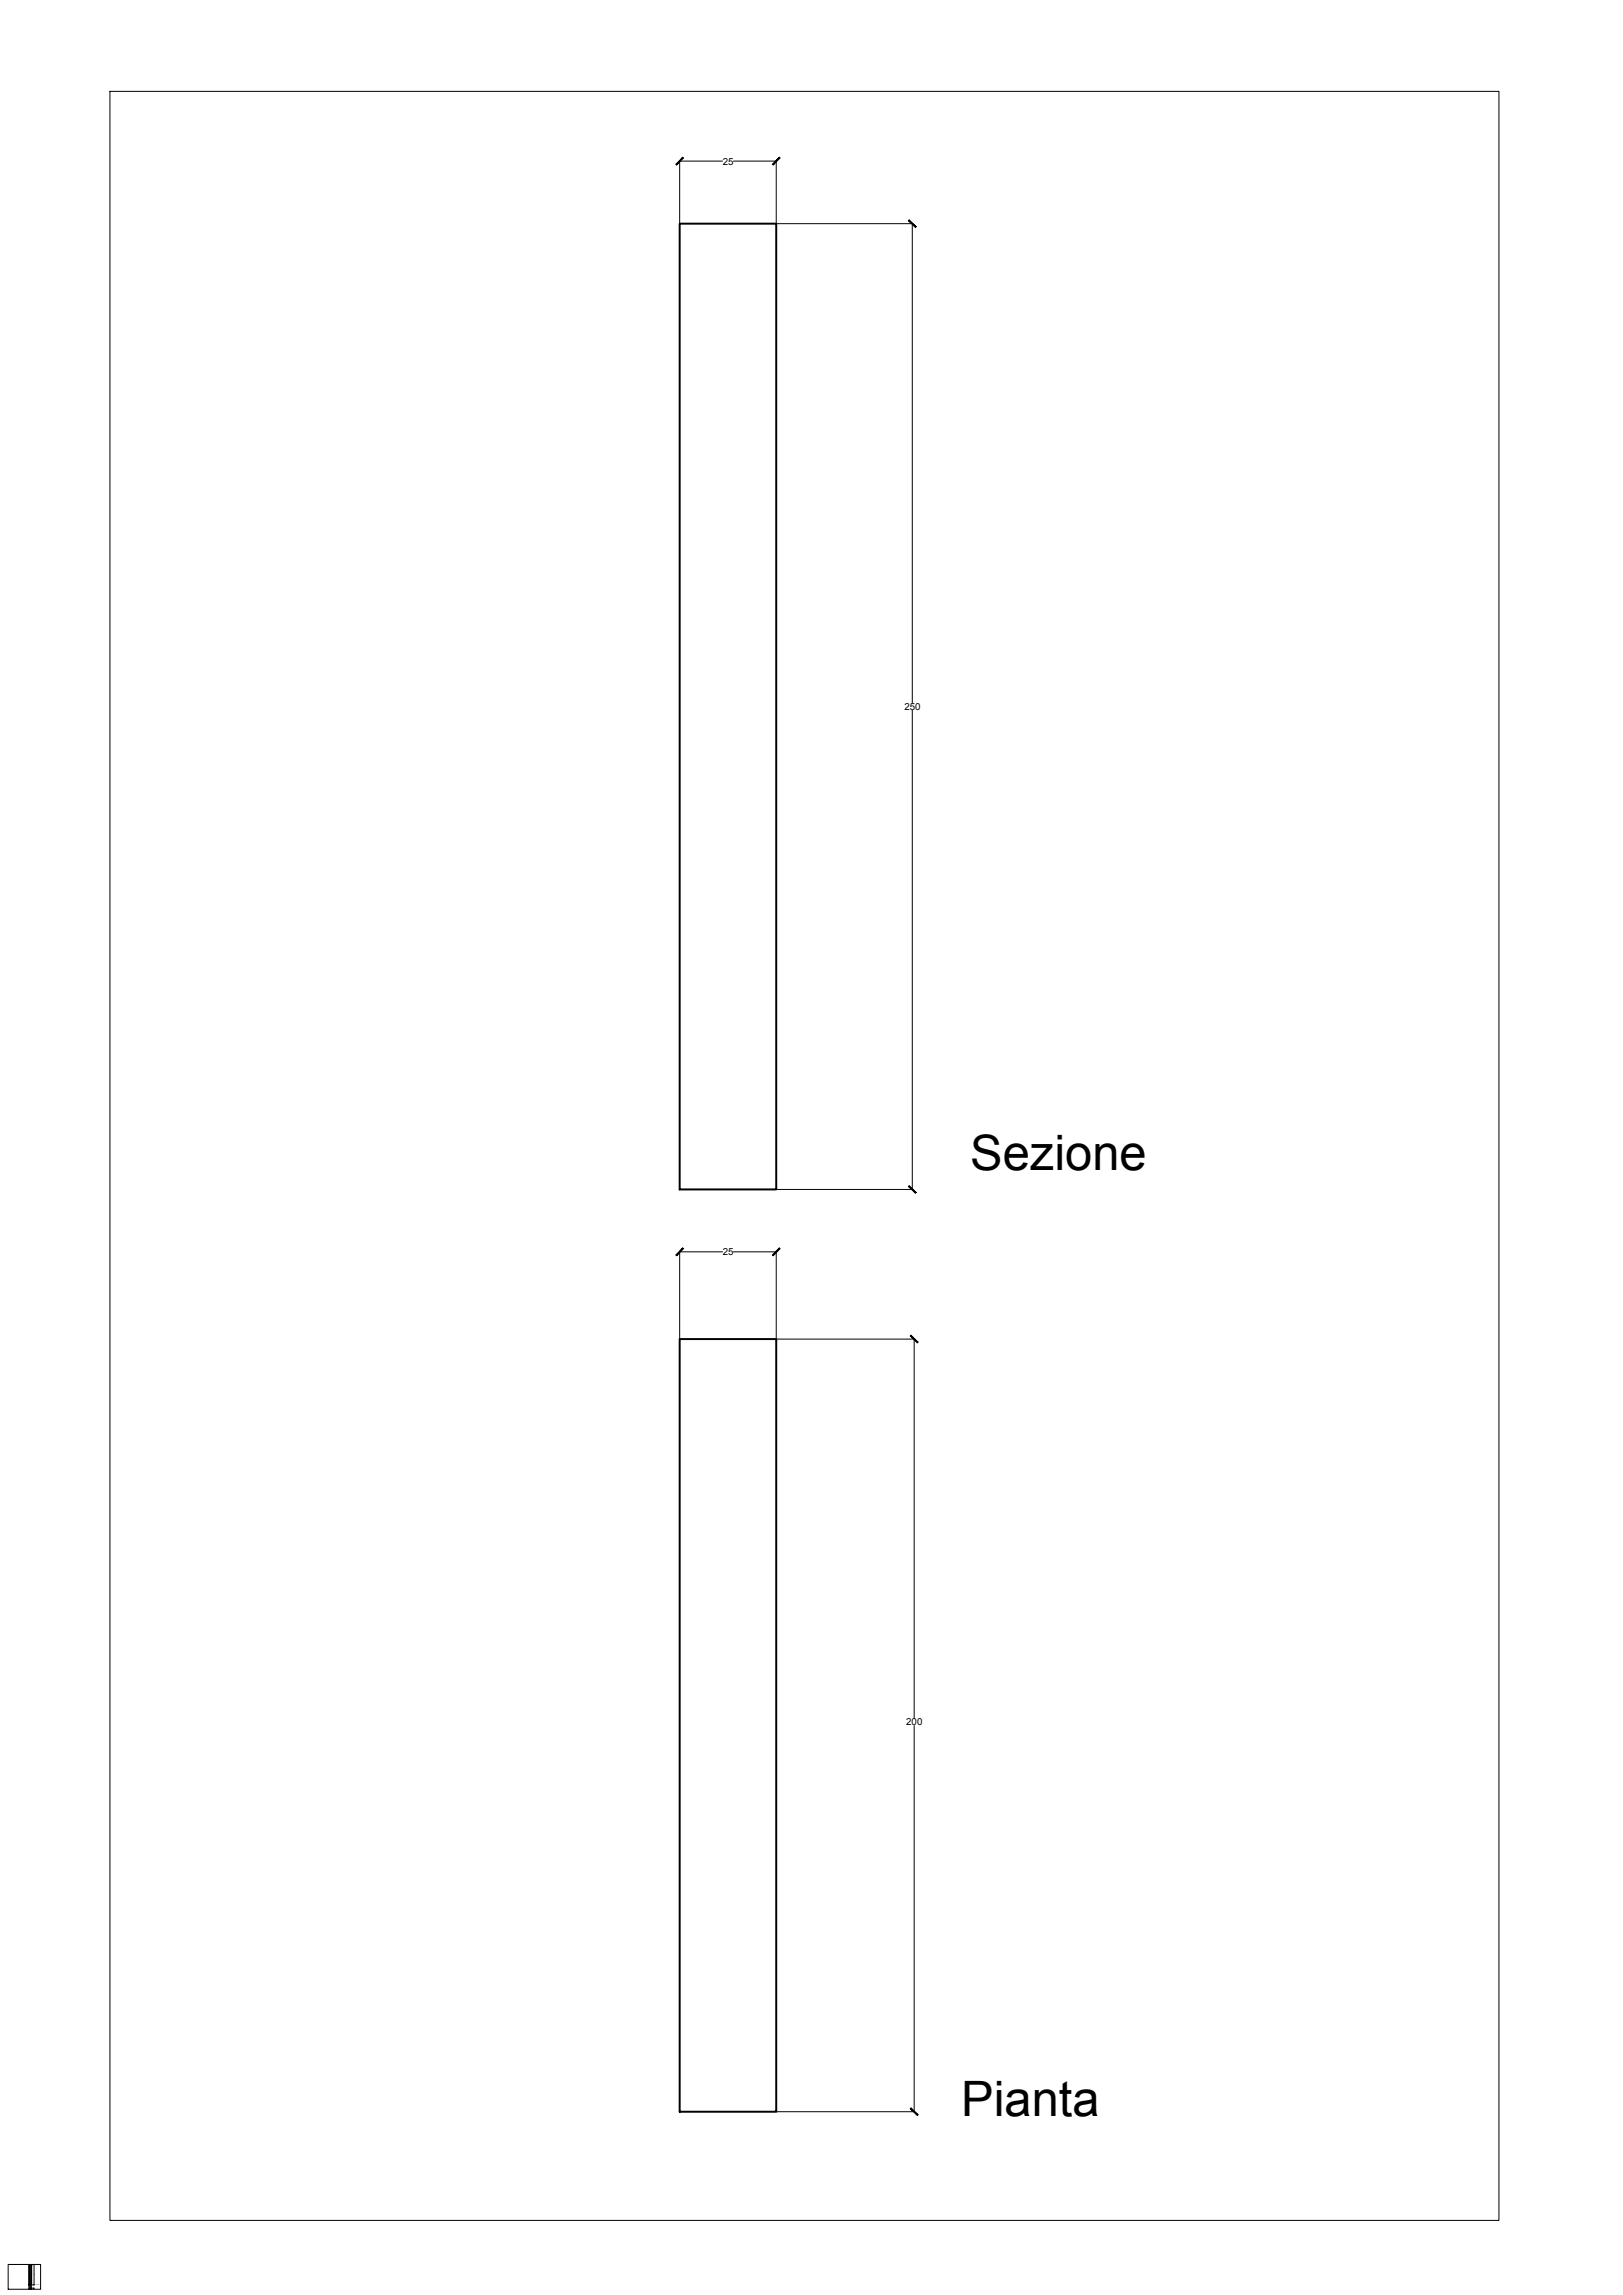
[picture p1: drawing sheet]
<svg xmlns="http://www.w3.org/2000/svg" width="420mm" height="594mm" viewBox="0 0 420 594" stroke-linecap="round" stroke-linejoin="round" font-family="sans-serif">
<defs><g id="words">
<g font-size="12.6">
<text x="251.2" y="302.8">Sezione</text>
<text x="248.8" y="547.7">Pianta</text>
</g>
<g font-size="2.5">
<text x="187.1" y="42.6">25</text>
<text x="234.1" y="183.8">250</text>
<text x="187.1" y="324.9">25</text>
<text x="234.6" y="446.6">200</text>
</g>
<text font-size=".3" x="9.1" y="591.4">Sezione</text>
</g></defs>
<!-- layer: 0 -->
<path d="M176 57.9h24.9v250h-24.9zM176 346.6h24.9v200h-24.9zM7.5 586.2h.6v5.3h-.6zM7.5 592.6v-.3h.6v.3" fill="none" stroke="#000" stroke-width=".51"/>
<g fill="none" stroke="#000" stroke-width=".26">
<path d="M28.5 23.7h359.5v551.1h-359.5zM176 41.5v16.3M176 41.7h11M189.9 41.7h11M200.9 41.5v16.3M201 57.9h35.4M236.2 57.9v124M236.2 183.9v124M201 307.9h35.4M176 323.9v22.7M176 324h11M189.9 324h11"/>
<path d="M200.9 323.9v22.7M201 346.6h35.8M236.7 346.6v98.1M236.7 446.7v99.9M201 546.6h35.8M2.1 586.2h8.4v6.4h-8.4zM7.5 586.2h.1M7.5 591.8v.5M7.5 591.8h.6M7.6 591.8h-.1M8.1 586.2h.1M8.1 592.3h.7v.3"/>
<path d="M8.1 586.2h.7M8.1 591.5h.7M8.1 591.8v.5M8.1 591.8h.1M8.8 586.2h.1M8.8 591.4v.1M8.8 592.3h.1M8.8 586.2v5.3"/>
</g>
<g fill="#000" stroke="#000" stroke-width=".26">
<path d="M176.8 40.7l-1.7 2 1.8-1.8zM175 42.5l1.8-1.8-1.7 2z"/>
<path d="M200 42.5l.1 .2 1.7-2zM201.8 40.7l.1 .2-1.8 1.8z"/>
<path d="M235.2 57.1l1.8 1.8 .2-.2zM235.2 57.1l.2-.2 1.8 1.8z"/>
<path d="M235.4 306.9l-.2 .2 2 1.6zM235.2 307.1l2 1.6-.2 .2z"/>
<path d="M176.8 323.1l-1.7 1.9 1.8-1.8zM175 324.9l1.8-1.8-1.7 1.9z"/>
<path d="M200 324.9l.1 .1 1.7-1.9zM201.8 323.1l.1 .1-1.8 1.8z"/>
<path d="M235.7 345.8l1.8 1.8 .2-.2zM235.9 345.6l1.8 1.8-2-1.6z"/>
<path d="M235.9 545.6l-.2 .2 2 1.6zM235.7 545.8l2 1.6-.2 .2z"/>
</g>
<use href="#words"/>
</svg>
